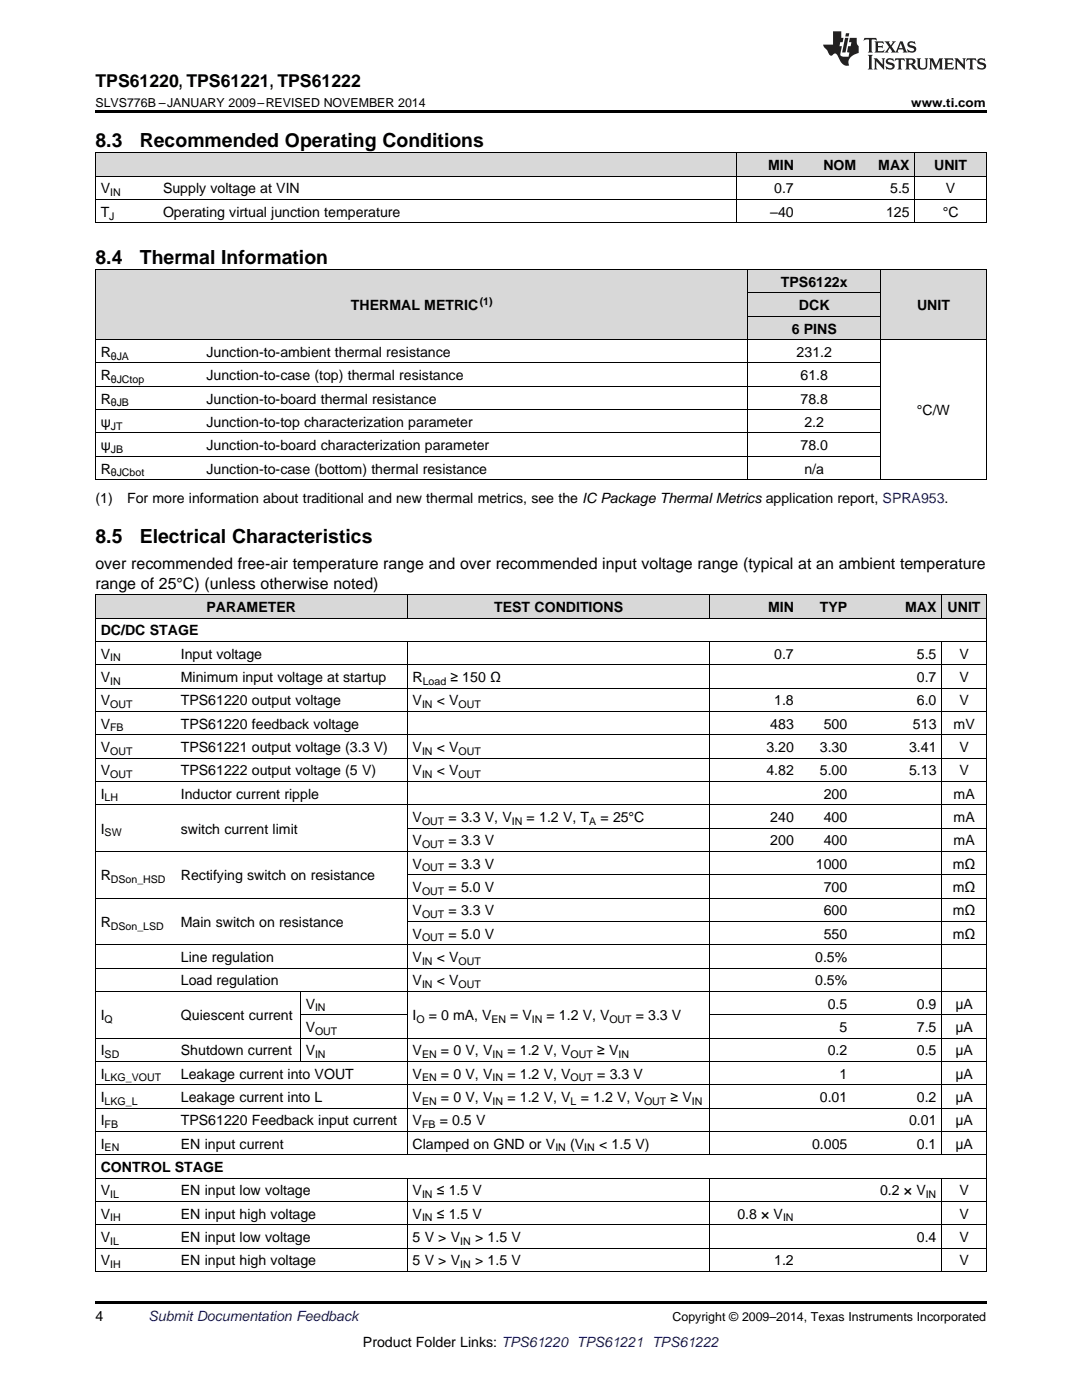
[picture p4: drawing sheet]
<svg xmlns="http://www.w3.org/2000/svg" width="216mm" height="279mm" viewBox="0 0 216 279" stroke-linecap="round" stroke-linejoin="round" font-family="sans-serif">
<defs><g id="words">
<g font-size="3.9">
<text x="19" y="29.3">8.3</text>
<text x="27.9" y="29.3">Recommended Operating Conditions</text>
<text x="19" y="52.6">8.4</text>
<text x="27.9" y="52.6">Thermal Information</text>
<text x="19" y="108.4">8.5</text>
<text x="27.9" y="108.4">Electrical Characteristics</text>
</g>
<text font-size="3.5" x="19" y="17.3">TPS61220, TPS61221, TPS61222</text>
<g font-size="3.2">
<text x="19" y="113.6">over recommended free-air temperature range and over recommended input voltage range (typical at an ambient temperature</text>
<text x="19" y="117.5">range of 25°C) (unless otherwise noted)</text>
</g>
<g font-size="2.8">
<text x="153.2" y="33.9">MIN</text>
<text x="164.3" y="33.9">NOM</text>
<text x="175.3" y="33.9">MAX</text>
<text x="186.4" y="33.9">UNIT</text>
<text x="20.1" y="38.6">V</text>
<text x="32.5" y="38.6">Supply voltage at VIN</text>
<text x="154.5" y="38.6">0.7</text>
<text x="177.6" y="38.6">5.5</text>
<text x="188.7" y="38.6">V</text>
<text x="20.1" y="43.3">T</text>
<text x="32.5" y="43.3">Operating virtual junction temperature</text>
<text x="153.7" y="43.3">–40</text>
<text x="176.8" y="43.3">125</text>
<text x="188.1" y="43.3">°C</text>
<text x="155.8" y="57.3">TPS6122x</text>
<text x="70" y="61.9">THERMAL METRIC</text>
<text x="159.4" y="61.9">DCK</text>
<text x="183" y="61.9">UNIT</text>
<text x="20.1" y="71.2">R</text>
<text x="41.2" y="71.2">Junction-to-ambient thermal resistance</text>
<text x="158" y="66.6">6 PINS</text>
<text x="159" y="71.2">231.2</text>
<text x="20.1" y="75.9">R</text>
<text x="41.2" y="75.9">Junction-to-case (top) thermal resistance</text>
<text x="159.7" y="75.9">61.8</text>
<text x="20.1" y="80.5">R</text>
<text x="41.2" y="80.5">Junction-to-board thermal resistance</text>
<text x="159.7" y="80.5">78.8</text>
<text x="183" y="82.9">°C/W</text>
<text x="20.1" y="85.2">ψ</text>
<text x="20.1" y="89.9">ψ</text>
<text x="41.2" y="85.2">Junction-to-top characterization parameter</text>
<text x="41.2" y="89.9">Junction-to-board characterization parameter</text>
<text x="159.7" y="89.9">78.0</text>
<text x="160.5" y="85.2">2.2</text>
<text x="20.1" y="94.5">R</text>
<text x="41.2" y="94.5">Junction-to-case (bottom) thermal resistance</text>
<text x="160.5" y="94.5">n/a</text>
<text x="19" y="100.4">(1)</text>
<text x="25.4" y="100.4">For more information about traditional and new thermal metrics, see the IC Package Thermal Metrics application report, SPRA953.</text>
<text x="41.2" y="122.1">PARAMETER</text>
<text x="98.6" y="122.1">TEST CONDITIONS</text>
<text x="153.2" y="122.1">MIN</text>
<text x="163.6" y="122.1">TYP</text>
<text x="180.6" y="122.1">MAX</text>
<text x="189.1" y="122.1">UNIT</text>
<text x="20.1" y="126.8">DC/DC STAGE</text>
<text x="20.1" y="131.4">V</text>
<text x="36.1" y="131.4">Input voltage</text>
<text x="154.5" y="131.4">0.7</text>
<text x="183" y="131.4">5.5</text>
<text x="191.5" y="131.4">V</text>
<text x="20.1" y="136.1">V</text>
<text x="36.1" y="136.1">Minimum input voltage at startup</text>
<text x="82.3" y="136.1">R</text>
<text x="89.9" y="136.1">≥ 150 Ω</text>
<text x="183" y="136.1">0.7</text>
<text x="191.5" y="136.1">V</text>
<text x="20.1" y="140.8">V</text>
<text x="36.1" y="140.8">TPS61220 output voltage</text>
<text x="82.3" y="140.8">V</text>
<text x="87.2" y="140.8">&lt; V</text>
<text x="154.5" y="140.8">1.8</text>
<text x="183" y="140.8">6.0</text>
<text x="191.5" y="140.8">V</text>
<text x="20.1" y="145.4">V</text>
<text x="36.1" y="145.4">TPS61220 feedback voltage</text>
<text x="153.7" y="145.4">483</text>
<text x="164.4" y="145.4">500</text>
<text x="182.2" y="145.4">513</text>
<text x="190.3" y="145.4">mV</text>
<text x="20.1" y="150.1">V</text>
<text x="20.1" y="154.7">V</text>
<text x="36.1" y="150.1">TPS61221 output voltage (3.3 V)</text>
<text x="36.1" y="154.7">TPS61222 output voltage (5 V)</text>
<text x="82.3" y="150.1">V</text>
<text x="82.3" y="154.7">V</text>
<text x="87.2" y="150.1">&lt; V</text>
<text x="87.2" y="154.7">&lt; V</text>
<text x="152.9" y="150.1">3.20</text>
<text x="152.9" y="154.7">4.82</text>
<text x="163.6" y="150.1">3.30</text>
<text x="163.6" y="154.7">5.00</text>
<text x="181.4" y="150.1">3.41</text>
<text x="181.4" y="154.7">5.13</text>
<text x="191.5" y="150.1">V</text>
<text x="191.5" y="154.7">V</text>
<text x="20.1" y="159.4">I</text>
<text x="36.1" y="159.4">Inductor current ripple</text>
<text x="164.4" y="159.4">200</text>
<text x="190.3" y="159.4">mA</text>
<text x="20.1" y="166.4">I</text>
<text x="36.1" y="166.4">switch current limit</text>
<text x="82.3" y="164">V</text>
<text x="89.5" y="164">= 3.3 V, V</text>
<text x="105.1" y="164">= 1.2 V, T</text>
<text x="119.8" y="164">= 25°C</text>
<text x="153.7" y="164">240</text>
<text x="164.4" y="164">400</text>
<text x="190.3" y="164">mA</text>
<text x="82.3" y="168.7">V</text>
<text x="82.3" y="173.4">V</text>
<text x="89.5" y="168.7">= 3.3 V</text>
<text x="89.5" y="173.4">= 3.3 V</text>
<text x="153.7" y="168.7">200</text>
<text x="162.8" y="173.4">1000</text>
<text x="164.4" y="168.7">400</text>
<text x="190.1" y="173.4">mΩ</text>
<text x="190.3" y="168.7">mA</text>
<text x="20.1" y="175.7">R</text>
<text x="36.1" y="175.7">Rectifying switch on resistance</text>
<text x="82.3" y="178">V</text>
<text x="89.5" y="178">= 5.0 V</text>
<text x="164.4" y="178">700</text>
<text x="190.1" y="178">mΩ</text>
<text x="20.1" y="185">R</text>
<text x="36.1" y="185">Main switch on resistance</text>
<text x="82.3" y="182.7">V</text>
<text x="89.5" y="182.7">= 3.3 V</text>
<text x="164.4" y="182.7">600</text>
<text x="190.1" y="182.7">mΩ</text>
<text x="36.1" y="192">Line regulation</text>
<text x="82.3" y="187.3">V</text>
<text x="82.3" y="192">V</text>
<text x="87.2" y="192">&lt; V</text>
<text x="89.5" y="187.3">= 5.0 V</text>
<text x="162.7" y="192">0.5%</text>
<text x="164.4" y="187.3">550</text>
<text x="190.1" y="187.3">mΩ</text>
<text x="36.1" y="196.6">Load regulation</text>
<text x="82.3" y="196.6">V</text>
<text x="87.2" y="196.6">&lt; V</text>
<text x="162.7" y="196.6">0.5%</text>
<text x="20.1" y="203.6">I</text>
<text x="36.1" y="203.6">Quiescent current</text>
<text x="61" y="201.3">V</text>
<text x="82.3" y="203.6">I</text>
<text x="85.6" y="203.6">= 0 mA, V</text>
<text x="101.8" y="203.6">= V</text>
<text x="109.1" y="203.6">= 1.2 V, V</text>
<text x="126.9" y="203.6">= 3.3 V</text>
<text x="165.2" y="201.3">0.5</text>
<text x="183" y="201.3">0.9</text>
<text x="190.6" y="201.3">μA</text>
<text x="61" y="206">V</text>
<text x="167.5" y="206">5</text>
<text x="183" y="206">7.5</text>
<text x="190.6" y="206">μA</text>
<text x="20.1" y="210.6">I</text>
<text x="20.1" y="215.3">I</text>
<text x="36.1" y="210.6">Shutdown current</text>
<text x="36.1" y="215.3">Leakage current into VOUT</text>
<text x="61" y="210.6">V</text>
<text x="82.3" y="210.6">V</text>
<text x="82.3" y="215.3">V</text>
<text x="88" y="210.6">= 0 V, V</text>
<text x="88" y="215.3">= 0 V, V</text>
<text x="101.2" y="210.6">= 1.2 V, V</text>
<text x="101.2" y="215.3">= 1.2 V, V</text>
<text x="119.2" y="210.6">≥ V</text>
<text x="119.2" y="215.3">= 3.3 V</text>
<text x="165.2" y="210.6">0.2</text>
<text x="167.5" y="215.3">1</text>
<text x="183" y="210.6">0.5</text>
<text x="190.6" y="210.6">μA</text>
<text x="190.6" y="215.3">μA</text>
<text x="20.1" y="219.9">I</text>
<text x="36.1" y="219.9">Leakage current into L</text>
<text x="82.3" y="219.9">V</text>
<text x="88" y="219.9">= 0 V, V</text>
<text x="101.2" y="219.9">= 1.2 V, V</text>
<text x="115.9" y="219.9">= 1.2 V, V</text>
<text x="133.8" y="219.9">≥ V</text>
<text x="163.6" y="219.9">0.01</text>
<text x="183" y="219.9">0.2</text>
<text x="190.6" y="219.9">μA</text>
<text x="20.1" y="224.6">I</text>
<text x="36.1" y="224.6">TPS61220 Feedback input current</text>
<text x="82.3" y="224.6">V</text>
<text x="87.7" y="224.6">= 0.5 V</text>
<text x="181.4" y="224.6">0.01</text>
<text x="190.6" y="224.6">μA</text>
<text x="20.1" y="229.2">I</text>
<text x="20.1" y="233.9">CONTROL STAGE</text>
<text x="36.1" y="229.2">EN input current</text>
<text x="82.3" y="229.2">Clamped on GND or V</text>
<text x="113.8" y="229.2">(V</text>
<text x="119.6" y="229.2">&lt; 1.5 V)</text>
<text x="162" y="229.2">0.005</text>
<text x="183" y="229.2">0.1</text>
<text x="190.6" y="229.2">μA</text>
<text x="20.1" y="238.5">V</text>
<text x="36.1" y="238.5">EN input low voltage</text>
<text x="82.3" y="238.5">V</text>
<text x="87.2" y="238.5">≤ 1.5 V</text>
<text x="175.6" y="238.5">0.2 × V</text>
<text x="191.5" y="238.5">V</text>
<text x="20.1" y="243.2">V</text>
<text x="36.1" y="243.2">EN input high voltage</text>
<text x="82.3" y="243.2">V</text>
<text x="87.2" y="243.2">≤ 1.5 V</text>
<text x="147.1" y="243.2">0.8 × V</text>
<text x="191.5" y="243.2">V</text>
<text x="20.1" y="247.9">V</text>
<text x="36.1" y="247.9">EN input low voltage</text>
<text x="82.3" y="247.9">5 V &gt; V</text>
<text x="94.8" y="247.9">&gt; 1.5 V</text>
<text x="183" y="247.9">0.4</text>
<text x="191.5" y="247.9">V</text>
<text x="20.1" y="252.5">V</text>
<text x="36.1" y="252.5">EN input high voltage</text>
<text x="82.3" y="252.5">5 V &gt; V</text>
<text x="94.8" y="252.5">&gt; 1.5 V</text>
<text x="154.5" y="252.5">1.2</text>
<text x="191.5" y="252.5">V</text>
<text x="19" y="263.6">4</text>
<text x="72.4" y="268.9">Product Folder Links: TPS61220 TPS61221 TPS61222</text>
</g>
<text font-size="2.8" fill="#0000c8" x="29.6" y="263.6">Submit Documentation Feedback</text>
<g font-size="2.5">
<text x="19" y="21.4">SLVS776B –JANUARY 2009–REVISED NOVEMBER 2014</text>
<text x="181.8" y="21.4">www.ti.com</text>
<text x="134.2" y="263.6">Copyright © 2009–2014, Texas Instruments Incorporated</text>
</g>
<g font-size="2.1">
<text x="22" y="39.2">IN</text>
<text x="21.8" y="43.8">J</text>
<text x="95.7" y="60.8">(1)</text>
<text x="22.1" y="71.8">θJA</text>
<text x="22.1" y="76.4">θJCtop</text>
<text x="22.1" y="81.1">θJB</text>
<text x="22.1" y="85.8">JT</text>
<text x="22.1" y="90.4">JB</text>
<text x="22.1" y="95.1">θJCbot</text>
<text x="22" y="132">IN</text>
<text x="22" y="136.7">IN</text>
<text x="84.3" y="136.7">Load</text>
<text x="22" y="141.3">OUT</text>
<text x="84.2" y="141.3">IN</text>
<text x="91.5" y="141.3">OUT</text>
<text x="22" y="146">FB</text>
<text x="22" y="150.6">OUT</text>
<text x="22" y="155.3">OUT</text>
<text x="84.2" y="150.6">IN</text>
<text x="84.2" y="155.3">IN</text>
<text x="91.5" y="150.6">OUT</text>
<text x="91.5" y="155.3">OUT</text>
<text x="20.9" y="159.9">LH</text>
<text x="20.9" y="166.9">SW</text>
<text x="84.2" y="164.6">OUT</text>
<text x="102.1" y="164.6">IN</text>
<text x="117.6" y="164.6">A</text>
<text x="84.2" y="169.3">OUT</text>
<text x="84.2" y="173.9">OUT</text>
<text x="22.1" y="176.2">DSon_HSD</text>
<text x="84.2" y="178.6">OUT</text>
<text x="22.1" y="185.6">DSon_LSD</text>
<text x="84.2" y="183.2">OUT</text>
<text x="84.2" y="187.9">OUT</text>
<text x="84.2" y="192.5">IN</text>
<text x="84.2" y="197.2">IN</text>
<text x="91.5" y="192.5">OUT</text>
<text x="91.5" y="197.2">OUT</text>
<text x="62.9" y="201.9">IN</text>
<text x="20.9" y="204.2">Q</text>
<text x="62.9" y="206.5">OUT</text>
<text x="83.1" y="204.2">O</text>
<text x="98.1" y="204.2">EN</text>
<text x="106.2" y="204.2">IN</text>
<text x="121.6" y="204.2">OUT</text>
<text x="20.9" y="211.2">SD</text>
<text x="20.9" y="215.8">LKG_VOUT</text>
<text x="62.9" y="211.2">IN</text>
<text x="84.2" y="211.2">EN</text>
<text x="84.2" y="215.8">EN</text>
<text x="98.3" y="211.2">IN</text>
<text x="98.3" y="215.8">IN</text>
<text x="113.9" y="211.2">OUT</text>
<text x="113.9" y="215.8">OUT</text>
<text x="123.4" y="211.2">IN</text>
<text x="20.9" y="220.5">LKG_L</text>
<text x="84.2" y="220.5">EN</text>
<text x="98.3" y="220.5">IN</text>
<text x="113.9" y="220.5">L</text>
<text x="128.5" y="220.5">OUT</text>
<text x="138" y="220.5">IN</text>
<text x="20.9" y="225.1">FB</text>
<text x="84.2" y="225.1">FB</text>
<text x="20.9" y="229.8">EN</text>
<text x="110.8" y="229.8">IN</text>
<text x="116.6" y="229.8">IN</text>
<text x="22" y="239.1">IL</text>
<text x="84.2" y="239.1">IN</text>
<text x="184.7" y="239.1">IN</text>
<text x="22" y="243.8">IH</text>
<text x="84.2" y="243.8">IN</text>
<text x="156.2" y="243.8">IN</text>
<text x="22" y="248.4">IL</text>
<text x="91.8" y="248.4">IN</text>
<text x="22" y="253.1">IH</text>
<text x="91.8" y="253.1">IN</text>
</g>
</g></defs>
<g fill="#d8d8d8">
<path d="M19 118.7h16v4.7h-16z"/>
<path d="M35 118.7h24.9v4.7h-24.9z"/>
<path d="M59.9 118.7h21.4v4.7h-21.4z"/>
<path d="M81.3 118.7h60.4v4.7h-60.4z"/>
<path d="M141.7 118.7h17.8v4.7h-17.8z"/>
<path d="M159.5 118.7h10.7v4.7h-10.7z"/>
<path d="M170.2 118.7h17.8v4.7h-17.8z"/>
<path d="M188 118.7h8.8v4.7h-8.8z"/>
<path d="M19 53.9h21.1v13.9h-21.1z"/>
<path d="M40.1 53.9h109.2v13.9h-109.2z"/>
<path d="M149.3 63.2h26.4v4.6h-26.4z"/>
<path d="M175.7 53.9h21.1v13.9h-21.1z"/>
<path d="M149.3 58.5h26.4v4.7h-26.4z"/>
<path d="M149.3 53.9h26.4v4.6h-26.4z"/>
<path d="M19 30.6h12.5v4.6h-12.5z"/>
<path d="M31.5 30.6h115.5v4.6h-115.5z"/>
<path d="M147 30.6h12.5v4.6h-12.5z"/>
<path d="M159.5 30.6h12.4v4.6h-12.4z"/>
<path d="M171.9 30.6h10.7v4.6h-10.7z"/>
<path d="M182.6 30.6h14.2v4.6h-14.2z"/>
</g>
<path d="M19 22h177.8v.5h-177.8zM19 44.5h.2zM146.9 44.5h.1zM159.4 44.5h.1zM171.8 44.5h.1zM182.5 44.5h.1zM196.7 44.5h.1zM19 95.7l.2 .1zM149.2 95.7l.1 .1zM175.6 95.7l.1 .1zM196.7 95.7l.1 .1zM19 259.7h177.8v.5h-177.8z" fill="#000"/>
<g fill="none" stroke="#000" stroke-width=".2">
<path d="M19 39.8h177.8M19 35.2h177.8M19 30.5h177.8M19.1 30.5v14M147 30.5v14M182.5 30.5v14M196.8 30.5v14M19 53.8h177.8M19 44.5h177.8M19.1 53.8v42M149.2 53.8v42M149.3 58.5h26.4"/>
<path d="M175.7 53.8v42M196.8 53.8v42M19 77.1h156.7M19 72.4h156.7M19 67.8h177.8M149.3 63.1h26.4M19 95.7h177.8M19 91.1h156.7M19 86.4h156.7M19 81.8h156.7M19 118.7h177.8M19.1 118.7v135.1"/>
<path d="M81.2 118.7v4.7M141.7 118.7v4.7M187.9 118.7v4.7M196.8 118.7v135.1M19 137.3h177.8M19 132.7h177.8M19 128h177.8M19 123.3h177.8M81.2 128v102.5M141.7 128v102.5M187.9 128v102.5M19 155.9h177.8"/>
<path d="M19 151.3h177.8M19 146.6h177.8M19 142h177.8M19 179.2h177.8M19 169.9h177.8M19 160.6h177.8M81.3 174.6h115.5M81.3 165.3h115.5M19 197.9h177.8M19 193.2h177.8M19 188.5h177.8M59.9 197.9v14"/>
<path d="M81.3 183.9h115.5M19 216.5h177.8M19 211.8h177.8M19 207.2h177.8M59.9 202.5h21.3M141.7 202.5h55.1M19 239.8h177.8M19 235.1h177.8M19 230.5h177.8M19 225.8h177.8M19 221.1h177.8M81.2 235.1v18.7"/>
<path d="M141.7 235.1v18.7M187.9 235.1v18.7M19 253.7h177.8M19 249.1h177.8M19 244.4h177.8"/>
</g>
<g fill="#231f20">
<path d="M172.5 7.6l-.1 .5 .4-.2h.6v.1v2.1l-.2 .4h.9l-.2-.4v-2.1l.1-.1h.5l.5 .2-.2-.5zM174.5 8.3l.2 .3v1.5l-.2 .4h1.8l.2-.6a1.04 1.04 0 0 1-1.3 .2v-.7h.6l.3 .2v-.6l-.3 .2h-.6v-.6l.8-.1 .4 .3-.2-.5zM176.5 8.3l.9 1.1-.9 1.1h.8l-.2-.2 .4-.7 .5 .7-.2 .2h1.5l-.2-.2 .2-.4h.9l.1 .4-.2 .2h1l-.3-.3-.7-1.9h-.5l-.9 2-.8-1 .9-1h-.8l.1 .3-.4 .5-.3-.6 .1-.2zM179.7 8.6l.4 1h-.7zM181.3 8.4a.63 .63 0 0 0-.2 .7 .63 .63 0 0 0 .6 .4l.6 .2 .1 .2a.75 .75 0 0 1-.7 .4 .75 .75 0 0 1-.6-.5l.1 .7 .1-.1a1.11 1.11 0 0 0 1.5-.6 1.13 1.13 0 0 0-1.2-.8l-.1-.4a1.04 1.04 0 0 1 1.2 .2l-.2-.5-.2 .1-.4-.2zM173.2 10.9l.2 .4v2.2l-.2 .4h1l-.3-.4v-2.2l.3-.4zM174.3 11.6l.3 .4v1.5l-.3 .4h.8l-.2-.4v-1.3l1.5 1.7v-1.9l.2-.4h-.7l.2 .4v.9l-1.1-1.3zM177 11.8a.62 .62 0 0 0-.2 .7 .62 .62 0 0 0 .6 .4l.6 .1 .1 .3a.76 .76 0 0 1-.7 .3 .76 .76 0 0 1-.7-.4l.2 .7 .1-.1a1.11 1.11 0 0 0 1.5-.6 1.13 1.13 0 0 0-1.2-.8l-.1-.4a1.04 1.04 0 0 1 1.2 .2l-.2-.6-.2 .1-.5-.1zM178.7 11.6l-.2 .6a.61 .61 0 0 1 .8-.3v1.6l-.2 .4h.9l-.2-.4v-1.6a.63 .63 0 0 1 .7 .3l-.1-.6zM180.6 11.6l.3 .4v1.5l-.3 .4h1l-.2-.2-.1-.8 .6 .2a.76 .76 0 0 0 1.2 .7l-1-1a.58 .58 0 0 0 .6-.5 .58 .58 0 0 0-.5-.6zM181.4 11.9h.1a.45 .45 0 0 1 .5 .1 .45 .45 0 0 1 .1 .5l-.8 .2zM182.9 11.6l.2 .2a2.17 2.17 0 0 0 .3 1.9 .99 .99 0 0 0 1.6-.6v-1.1l.2-.4h-.7l.2 .2a1.92 1.92 0 0 1-.2 1.8 .6 .6 0 0 1-.9-.5v-1.1l.2-.4zM185.4 11.6l.2 .4v1.5l-.2 .4h.7l-.2-.4v-1.4l.8 1.8 .8-1.8v1.4l-.2 .4h.9l-.2-.4v-1.5l.2-.4h-.8l-.6 1.5-.6-1.5zM188.4 11.6l.2 .4v1.5l-.2 .4h1.8l.1-.6a1.04 1.04 0 0 1-1.2 .1v-.6h.5l.4 .2v-.6l-.4 .2h-.5v-.7h.8l.3 .3-.1-.6zM190.5 11.6l.2 .4v1.5l-.2 .4h.7l-.2-.4v-1.3l1.5 1.7v-1.9l.2-.4h-.7l.2 .4v.9l-1.1-1.3zM192.9 11.6l-.1 .6a.61 .61 0 0 1 .7-.3l.1 1.6-.3 .4h1l-.3-.4 .1-1.6a.63 .63 0 0 1 .7 .3l-.1-.6zM195.2 11.8a.62 .62 0 0 0-.2 .7 .62 .62 0 0 0 .6 .4l.6 .1 .1 .3a.76 .76 0 0 1-.7 .3 .76 .76 0 0 1-.6-.4l.1 .7 .1-.1a1.11 1.11 0 0 0 1.6-.6 1.13 1.13 0 0 0-1.3-.8l-.1-.4a1.04 1.04 0 0 1 1.2 .2l-.1-.6-.2 .1-.5-.1z"/>
<path d="M166.2 6.3v2.6h-1.9v.4l.8 .9a.91 .91 0 0 0 1 .8 .56 .56 0 0 1 .5-.3 .56 .56 0 0 1 .5 .3l.4 .8a1.53 1.53 0 0 0 1.9 1.2 1.54 1.54 0 0 1 1-2.1l.9-.3v-1.4a1.52 1.52 0 0 1-.4-1.6h-1.3l-.2 .8h.5l-.2 .8h-.5l-.1 1v.2l.4 .1-.2 .8a1.93 1.93 0 0 1-1.6-.3l.3-1.8h-.5l.2-.8h.4l.2-.8h-.4v-1.3zM168.6 7.6l-.6 2.9h.7l.6-2.9zM168.8 6.6l-.1 .7h.6l.2-.7z"/>
</g>
<use href="#words"/>
</svg>
